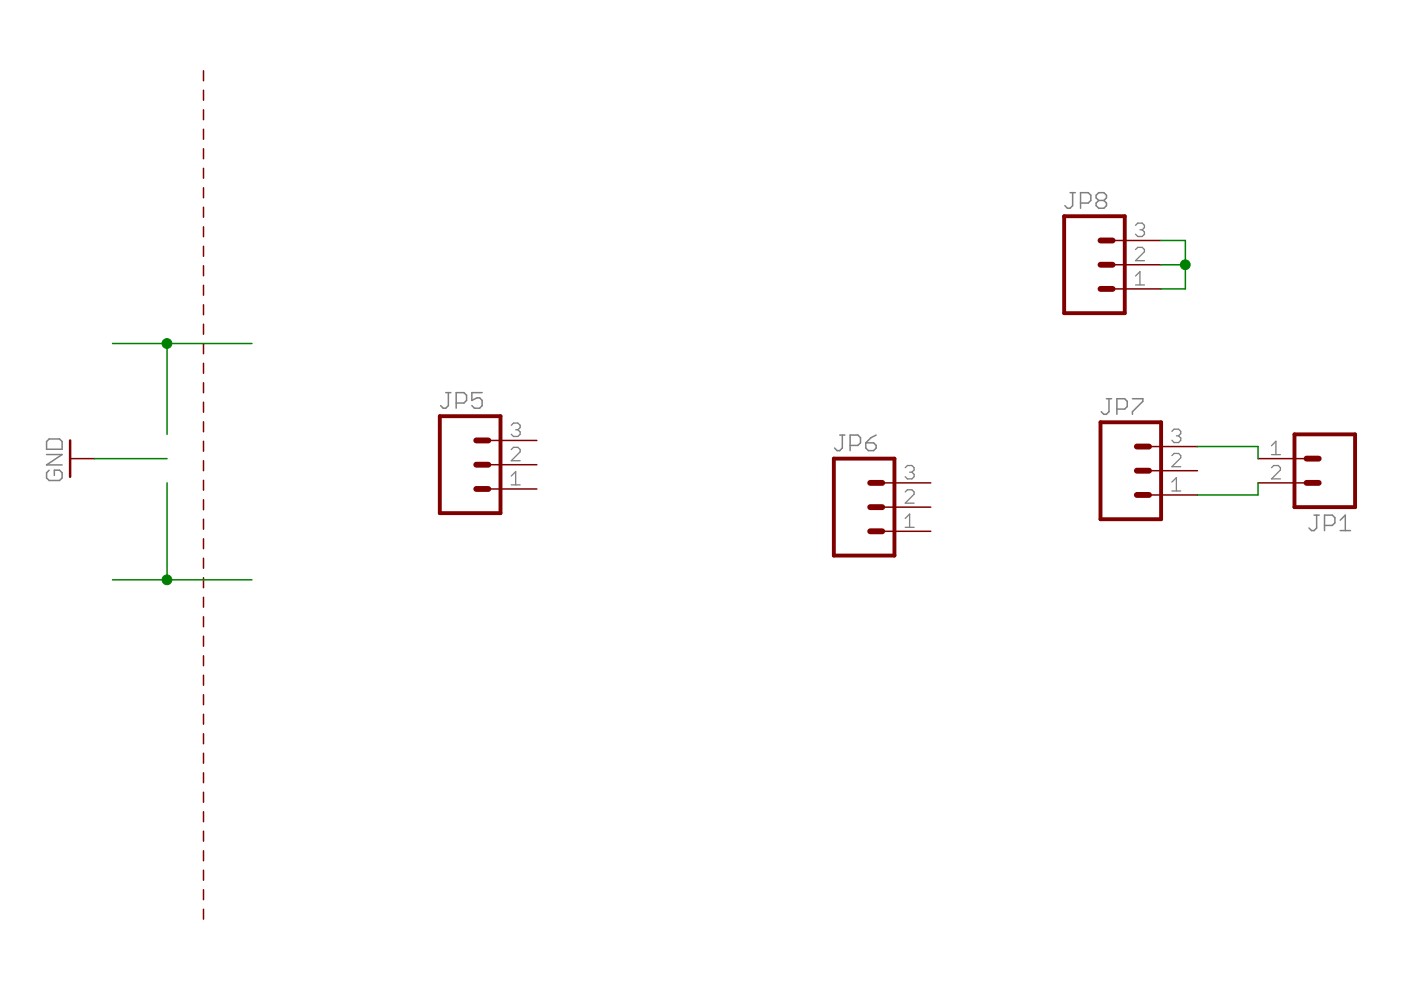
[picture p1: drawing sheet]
<svg xmlns="http://www.w3.org/2000/svg" width="297mm" height="210mm" viewBox="0 0 297 210" stroke-linecap="round" stroke-linejoin="round" font-family="sans-serif">
<g fill="none" stroke="#808080" stroke-width=".32">
<path d="M226.9 40.9h1.1M227.4 40.9v2.7l-.5 .6h-.6l-.5-.6M229.1 43.1h1.6l.6-.6v-1.1l-.6-.5h-1.6v3.3M232.9 42.5l-.5 .6v.5l.5 .6h1.1l.6-.6v-.5l-.6-.6M232.9 42.5l-.5-.5v-.6l.5-.5h1.1l.6 .5v.6l-.6 .5M232.9 42.5h1.1M9.9 96.4h3.3l-3.3 2.2h3.3M10.4 99.7l-.5 .5v1.1l.5 .6h2.2l.6-.6v-1.1l-.6-.5h-1.1v1.1M10.4 93.1h2.2l.6 .5v1.6h-3.3v-1.6zM94.5 83.2h1.1M95.1 83.2v2.8l-.6 .6h-.5l-.6-.6M96.7 85.4h1.7l.5-.5v-1.1l-.5-.6h-1.7v3.4"/>
<path d="M102.2 83.2h-2.2v1.7l1.1-.6h.6l.5 .6v1.1l-.5 .6h-1.1l-.6-.6M178 92.2h1.1M178.6 92.2v2.8l-.6 .5h-.5l-.6-.5M180.2 94.4h1.7l.5-.5v-1.1l-.5-.6h-1.7v3.3M183.6 93.9h1.6l.6 .5v.6l-.6 .5h-1.1l-.5-.5zM185.8 92.2l-1.1 .6-1.1 1.1M234.6 84.5h1.1M235.1 84.5v2.8l-.5 .5h-.6l-.5-.5M236.8 86.7h1.6l.6-.5v-1.1l-.6-.6h-1.6v3.3M240.1 84.5h2.2v.6l-2.2 2.2v.5M278.6 109.2h1.1M279.2 109.2v2.8l-.6 .5h-.5l-.6-.5"/>
<path d="M280.8 111.4h1.7l.5-.6v-1l-.5-.6h-1.7v3.3M284.1 112.5h2.2M284.1 110.3l1.1-1.1v3.3"/>
</g>
<g fill="none" stroke="#808080" stroke-width=".28">
<path d="M240.8 58.5l.9-.9v2.8M240.8 52.9l.4-.4h1l.4 .4v.5l-1.8 1.9h1.8M240.8 47.8l.4-.5h1l.4 .5v.5l-.4 .4M241.7 48.7h.5M242.2 48.7l.4 .5v.5l-.4 .4h-1l-.4-.4M240.8 60.4h1.8M108.4 95.3l.5-.5h.9l.5 .5v.5l-1.9 1.9h1.9M108.4 90.2l.5-.5h.9l.5 .5v.5l-.5 .4M109.3 91.1h.5M109.8 91.1l.5 .5v.5l-.5 .4h-.9l-.5-.4M191.9 99.2l.5-.5h.9l.5 .5v.5l-.5 .4M248.5 96.6l.4-.5h1l.4 .5v.5l-1.8 1.9h1.8"/>
<path d="M248.5 91.5l.4-.5h1l.4 .5v.4l-.4 .5M249.4 92.4h.5M249.9 92.4l.4 .5v.4l-.4 .5h-1l-.4-.5M269.6 99.2l.5-.5h.9l.5 .5v.5l-1.9 1.8h1.9M269.6 94.5l.9-.9v2.8M269.6 96.4h1.9M108.4 100.9l.9-.9v2.8M108.4 102.8h1.9M191.9 109.9l1-.9v2.8M191.9 111.8h1.9M191.9 104.3l.5-.5h.9l.5 .5v.5l-1.9 1.9h1.9M192.9 100.1h.4"/>
<path d="M193.3 100.1l.5 .5v.5l-.5 .4h-.9l-.5-.4M248.5 102.2l.9-.9v2.8M248.5 104.1h1.8"/>
</g>
<g fill="none" stroke="#800000" stroke-width=".32">
<path d="M43.1 15v2.1M43.1 19.1v2.2M43.1 23.3v2.1M43.1 27.4v2.1M43.1 31.5v2.2M43.1 35.7v2.1M43.1 39.8v2.1M43.1 43.9v2.2M43.1 48.1v2.1M43.1 52.2v2.1M43.1 56.3v2.2M235.9 56.1h10.3"/>
<path d="M235.9 51h10.3M43.1 60.5v2.1M43.1 64.6v2.1M43.1 68.7v2.2M43.1 72.9v2.1M43.1 77v2.1M235.9 61.3h10.3M14.9 97.2h5.1M43.1 81.2v2.1M43.1 85.3v2.1M43.1 89.4v2.1M43.1 93.6v2.1"/>
<path d="M43.1 97.7v2.1M103.5 98.5h10.3M103.5 93.4h10.3M243.6 99.8h10.3M243.6 94.7h10.3M266.7 97.2h10.3M43.1 101.8v2.1M43.1 106v2.1M43.1 110.1v2.1M43.1 114.2v2.1M43.1 118.4v2.1M103.5 103.7h10.3"/>
<path d="M187.1 112.6h10.2M187.1 107.5h10.2M187.1 102.4h10.2M243.6 104.9h10.3M266.7 102.4h10.3M43.1 122.5v2.1M43.1 126.6v2.1M43.1 130.8v2.1M43.1 134.9v2.1M43.1 139v2.1M43.1 143.2v2.1M43.1 147.3v2.1"/>
<path d="M43.1 151.4v2.1M43.1 155.6v2.1M43.1 159.7v2.1M43.1 163.9v2M43.1 168v2.1M43.1 172.1v2.1M43.1 176.2v2.2M43.1 180.4v2.1M43.1 184.5v2.1M43.1 188.6v2.2M43.1 192.8v2.1"/>
</g>
<path d="M14.9 93.4v7.7" fill="none" stroke="#800000" stroke-width=".53"/>
<path d="M225.6 45.8h12.9v20.6h-12.9zM93.2 88.2h12.9v20.6h-12.9zM176.8 97.2h12.8v20.6h-12.8zM233.3 89.5h12.9v20.6h-12.9zM274.5 92.1h12.8v15.4h-12.8z" fill="none" stroke="#800000" stroke-width=".83"/>
<g fill="none" stroke="#800000" stroke-width="1.2">
<path d="M233.3 51h2.6M233.3 56.1h2.6M233.3 61.3h2.6M101 93.4h2.5M101 98.5h2.5M241 94.7h2.6M241 99.8h2.6M277 97.2h2.6M101 103.7h2.5M184.5 102.4h2.6M184.5 107.5h2.6M184.5 112.6h2.6"/>
<path d="M241 104.9h2.6M277 102.4h2.6"/>
</g>
<path d="M246.2 51h5.1v10.3h-5.1M246.2 56.1h5.1M23.9 72.8h29.5M35.4 72.8v19.3M20 97.2h15.4M253.9 94.7h12.8v2.5M35.4 102.4v20.5M266.7 102.4v2.5h-12.8M23.9 122.9h29.5" fill="none" stroke="#008000" stroke-width=".32"/>
<g fill="#008000" stroke="#008000" stroke-width=".21">
<circle cx="35.4" cy="122.9" r="1.04"/>
<circle cx="35.4" cy="72.8" r="1.04"/>
<circle cx="251.3" cy="56.1" r="1.04"/>
</g>
</svg>
